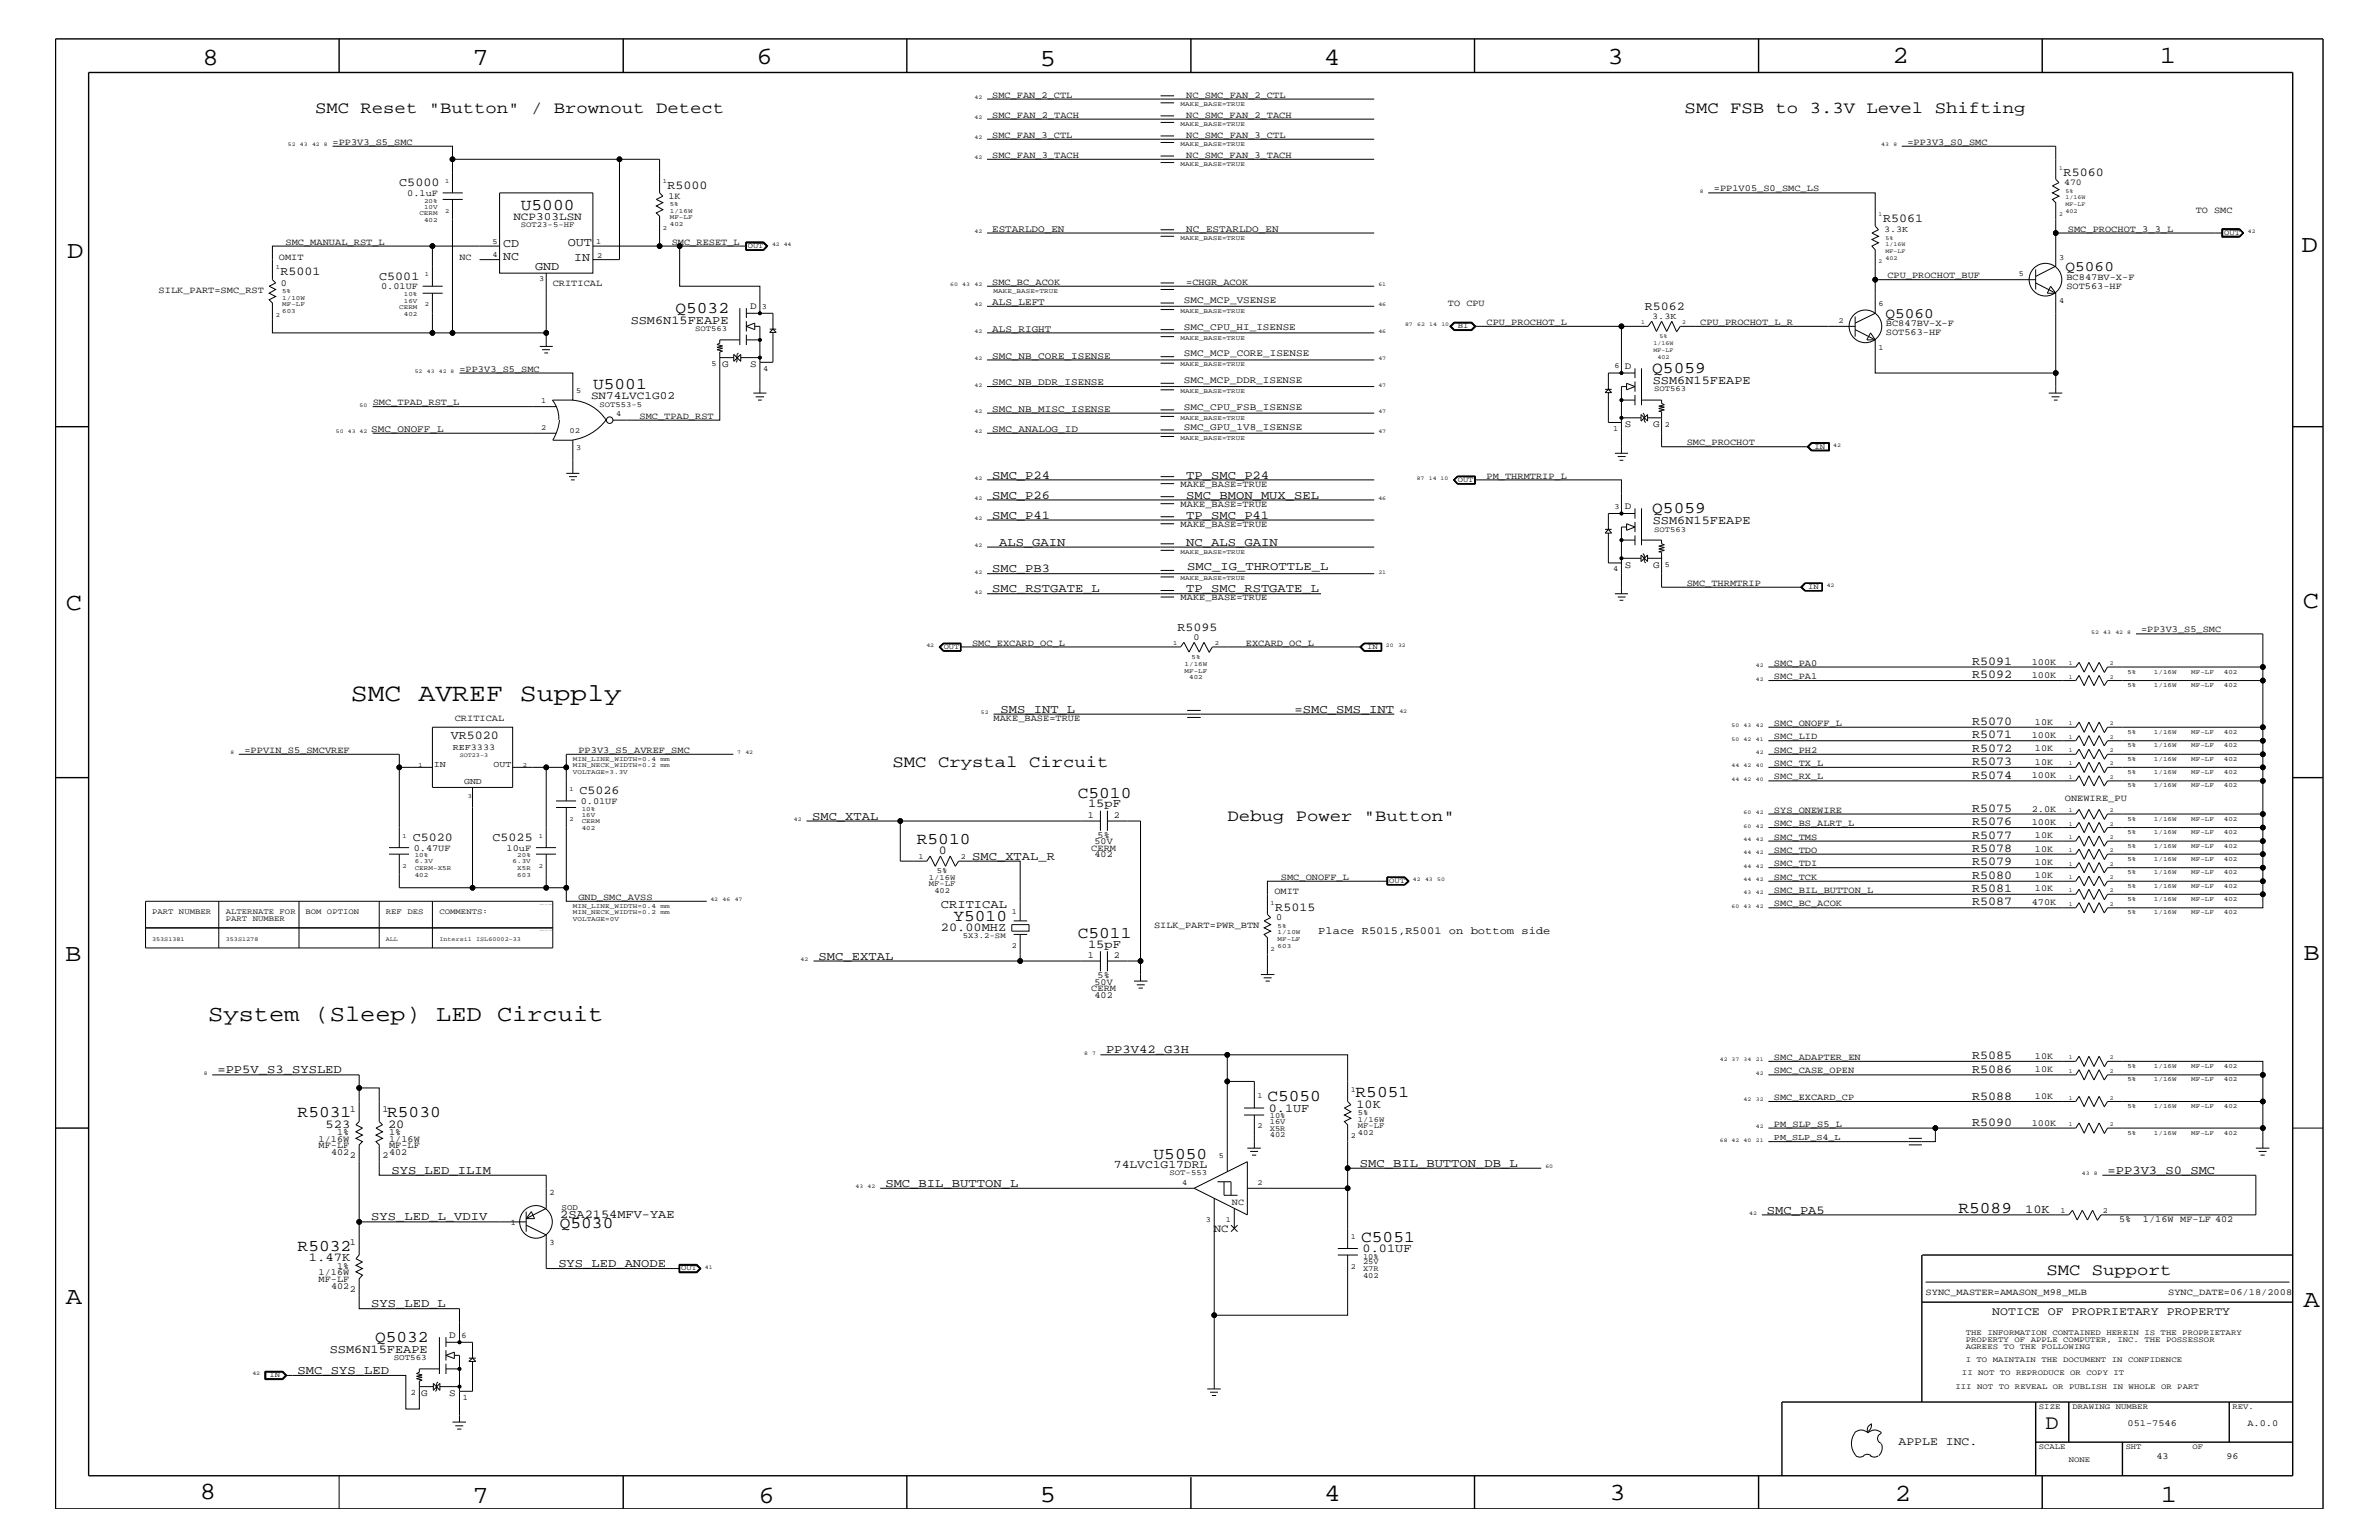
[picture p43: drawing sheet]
<svg xmlns="http://www.w3.org/2000/svg" width="432mm" height="279mm" viewBox="0 0 432 279" stroke-linecap="round" stroke-linejoin="round" font-family="sans-serif">
<defs><g id="words">
<text font-size="4.6" x="63.7" y="127.1">SMC AVREF Supply</text>
<g font-size="4.5">
<text x="36.7" y="11.7">8</text>
<text x="85.8" y="11.7">7</text>
<text x="137.3" y="11.5">6</text>
<text x="240.3" y="11.7">4</text>
<text x="291.8" y="11.5">3</text>
<text x="343.5" y="11.5">2</text>
<text x="392" y="11.5">1</text>
<text x="188.7" y="12.1">5</text>
<text x="12.2" y="46.8">D</text>
<text x="417.7" y="45.7">D</text>
<text x="11.9" y="110.6">C</text>
<text x="418" y="110.3">C</text>
<text x="11.9" y="174.3">B</text>
<text x="418.1" y="174.2">B</text>
<text x="11.9" y="236.7">A</text>
<text x="418.1" y="237.1">A</text>
<text x="36.2" y="271.9">8</text>
<text x="85.8" y="272.7">7</text>
<text x="137.7" y="272.7">6</text>
<text x="188.7" y="272.5">5</text>
<text x="240.4" y="272.3">4</text>
<text x="292.1" y="272.2">3</text>
<text x="343.9" y="272.3">2</text>
<text x="392.2" y="272.6">1</text>
</g>
<text font-size="4.1" x="37.8" y="185.3">System (Sleep) LED Circuit</text>
<text font-size="3.7" x="371.3" y="259.3">D</text>
<g font-size="3">
<text x="57.2" y="20.4">SMC Reset &quot;Button&quot; / Brownout Detect</text>
<text x="305.8" y="20.4">SMC FSB to 3.3V Level Shifting</text>
<text x="94.5" y="38.1">U5000</text>
<text x="122.6" y="56.8">Q5032</text>
<text x="107.7" y="70.6">U5001</text>
<text x="299.9" y="67.7">Q5059</text>
<text x="299.9" y="93.2">Q5059</text>
<text x="162" y="139.2">SMC Crystal Circuit</text>
<text x="195.6" y="144.7">C5010</text>
<text x="222.8" y="149">Debug Power &quot;Button&quot;</text>
<text x="166.4" y="153.2">R5010</text>
<text x="173.1" y="167.1">Y5010</text>
<text x="195.6" y="170.1">C5011</text>
<text x="54" y="202.7">R5031</text>
<text x="70.3" y="202.7">R5030</text>
<text x="230" y="199.8">C5050</text>
<text x="246" y="199.1">R5051</text>
<text x="209.4" y="210.3">U5050</text>
<text x="355.5" y="220.1">R5089</text>
<text x="54" y="227">R5032</text>
<text x="101.6" y="222.9">Q5030</text>
<text x="247.1" y="225.3">C5051</text>
<text x="371.4" y="231.3">SMC Support</text>
<text x="68.1" y="243.5">Q5032</text>
</g>
<g font-size="2.6">
<text x="374.9" y="49.1">Q5060</text>
<text x="342.2" y="57.7">Q5060</text>
</g>
<g font-size="2.2">
<text x="72.5" y="33.7">C5000</text>
<text x="121.2" y="34.2">R5000</text>
<text x="374.6" y="31.9">R5060</text>
<text x="341.8" y="40.3">R5061</text>
<text x="91.4" y="44.7">CD</text>
<text x="91.4" y="47.1">NC</text>
<text x="103" y="44.6">OUT</text>
<text x="104.2" y="47.4">IN</text>
<text x="50.9" y="50">R5001</text>
<text x="68.8" y="50.7">C5001</text>
<text x="97.1" y="49">GND</text>
<text x="114.5" y="58.7">SSM6N15FEAPE</text>
<text x="298.5" y="56.2">R5062</text>
<text x="300" y="69.6">SSM6N15FEAPE</text>
<text x="180.1" y="86.9">SMC_P24</text>
<text x="215.3" y="86.9">TP_SMC_P24</text>
<text x="180.1" y="90.5">SMC_P26</text>
<text x="180.1" y="94.2">SMC_P41</text>
<text x="215.3" y="90.5">SMC_BMON_MUX_SEL</text>
<text x="215.3" y="94.2">TP_SMC_P41</text>
<text x="300" y="95.1">SSM6N15FEAPE</text>
<text x="181.4" y="99">ALS_GAIN</text>
<text x="215.3" y="99">NC_ALS_GAIN</text>
<text x="180.1" y="103.8">SMC_PB3</text>
<text x="180.1" y="107.5">SMC_RSTGATE_L</text>
<text x="215.3" y="107.5">TP_SMC_RSTGATE_L</text>
<text x="215.5" y="103.4">SMC_IG_THROTTLE_L</text>
<text x="213.7" y="114.4">R5095</text>
<text x="358" y="120.7">R5091</text>
<text x="358" y="123">R5092</text>
<text x="181.6" y="129.3">SMS_INT_L</text>
<text x="234.9" y="129.3">=SMC_SMS_INT</text>
<text x="358" y="131.6">R5070</text>
<text x="81.8" y="134.1">VR5020</text>
<text x="358" y="134">R5071</text>
<text x="358" y="136.4">R5072</text>
<text x="358" y="138.9">R5073</text>
<text x="358" y="141.3">R5074</text>
<text x="105.2" y="144">C5026</text>
<text x="147.4" y="148.7">SMC_XTAL</text>
<text x="197.5" y="146.5">15pF</text>
<text x="358" y="147.3">R5075</text>
<text x="358" y="149.7">R5076</text>
<text x="74.9" y="152.6">C5020</text>
<text x="89.4" y="152.6">C5025</text>
<text x="170.4" y="154.9">0</text>
<text x="176.4" y="156">SMC_XTAL_R</text>
<text x="358" y="152.2">R5077</text>
<text x="358" y="154.6">R5078</text>
<text x="358" y="157">R5079</text>
<text x="358" y="159.5">R5080</text>
<text x="358" y="161.9">R5081</text>
<text x="170.8" y="164.7">CRITICAL</text>
<text x="231.5" y="165.2">R5015</text>
<text x="358" y="164.3">R5087</text>
<text x="170.8" y="168.9">20.00MHZ</text>
<text x="197.5" y="172">15pF</text>
<text x="148.6" y="174.2">SMC_EXTAL</text>
<text x="200.7" y="191.1">PP3V42_G3H</text>
<text x="39.5" y="194.8">=PP5V_S3_SYSLED</text>
<text x="358" y="192.2">R5085</text>
<text x="358" y="194.6">R5086</text>
<text x="230.3" y="201.7">0.1UF</text>
<text x="246.2" y="200.9">10K</text>
<text x="358" y="199.5">R5088</text>
<text x="59.1" y="204.6">523</text>
<text x="70.4" y="204.6">20</text>
<text x="358" y="204.3">R5090</text>
<text x="71" y="213">SYS_LED_ILIM</text>
<text x="160.7" y="215.3">SMC_BIL_BUTTON_L</text>
<text x="246.8" y="211.7">SMC_BIL_BUTTON_DB_L</text>
<text x="382.5" y="213">=PP3V3_S0_SMC</text>
<text x="67.4" y="221.4">SYS_LED_L_VDIV</text>
<text x="101.7" y="221">2SA2154MFV-YAE</text>
<text x="320.7" y="220.2">SMC_PA5</text>
<text x="367.6" y="220">10K</text>
<text x="247.3" y="227.1">0.01UF</text>
<text x="56" y="228.8">1.47K</text>
<text x="101.3" y="229.9">SYS_LED_ANODE</text>
<text x="67.4" y="237.2">SYS_LED_L</text>
<text x="59.9" y="245.4">SSM6N15FEAPE</text>
<text x="54" y="249.3">SMC_SYS_LED</text>
</g>
<g font-size="2.1">
<text x="202.2" y="211.9">74LVC1G17DRL</text>
<text x="361.6" y="238.6">NOTICE OF PROPRIETARY PROPERTY</text>
<text x="344.6" y="262.2">APPLE INC.</text>
</g>
<g font-size="2">
<text x="93.2" y="40">NCP303LSN</text>
<text x="107.3" y="72.4">SN74LVC1G02</text>
<text x="220.3" y="223.5">NC</text>
</g>
<text font-size="1.9" x="239.3" y="169.5">Place R5015,R5001 on bottom side</text>
<g font-size="1.8">
<text x="180.1" y="42">ESTARLDO_EN</text>
<text x="215.3" y="42">NC_ESTARLDO_EN</text>
<text x="136.1" y="56.1">D</text>
<text x="180.1" y="55.3">ALS_LEFT</text>
<text x="214.9" y="54.9">SMC_MCP_VSENSE</text>
<text x="214.9" y="59.8">SMC_CPU_HI_ISENSE</text>
<text x="180.1" y="60.2">ALS_RIGHT</text>
<text x="180.1" y="65.1">SMC_NB_CORE_ISENSE</text>
<text x="214.9" y="64.6">SMC_MCP_CORE_ISENSE</text>
<text x="131.1" y="66.7">G</text>
<text x="136.1" y="66.7">S</text>
<text x="180.1" y="69.9">SMC_NB_DDR_ISENSE</text>
<text x="214.9" y="69.5">SMC_MCP_DDR_ISENSE</text>
<text x="294.9" y="67">D</text>
<text x="180.1" y="74.7">SMC_NB_MISC_ISENSE</text>
<text x="214.9" y="74.4">SMC_CPU_FSB_ISENSE</text>
<text x="294.9" y="77.5">S</text>
<text x="300.1" y="77.5">G</text>
<text x="67.4" y="78.3">SMC_ONOFF_L</text>
<text x="180.1" y="78.3">SMC_ANALOG_ID</text>
<text x="214.9" y="78">SMC_GPU_1V8_ISENSE</text>
<text x="294.9" y="92.4">D</text>
<text x="294.9" y="103">S</text>
<text x="300.1" y="103">G</text>
<text x="81.5" y="242.8">D</text>
<text x="76.5" y="253.4">G</text>
<text x="81.5" y="253.4">S</text>
</g>
<g font-size="1.7">
<text x="180.1" y="17.7">SMC_FAN_2_CTL</text>
<text x="215.3" y="17.7">NC_SMC_FAN_2_CTL</text>
<text x="180.1" y="21.4">SMC_FAN_2_TACH</text>
<text x="215.3" y="21.4">NC_SMC_FAN_2_TACH</text>
<text x="60.4" y="26.3">=PP3V3_S5_SMC</text>
<text x="180.1" y="28.6">SMC_FAN_3_TACH</text>
<text x="180.1" y="25">SMC_FAN_3_CTL</text>
<text x="215.3" y="28.6">NC_SMC_FAN_3_TACH</text>
<text x="215.3" y="25">NC_SMC_FAN_3_CTL</text>
<text x="346.2" y="26.3">=PP3V3_S0_SMC</text>
<text x="73.9" y="35.6">0.1uF</text>
<text x="311.1" y="34.7">=PP1V05_S0_SMC_LS</text>
<text x="121.3" y="36.1">1K</text>
<text x="398.5" y="38.6">TO SMC</text>
<text x="50.6" y="47.1">OMIT</text>
<text x="51.8" y="44.4">SMC_MANUAL_RST_L</text>
<text x="83.4" y="47.1">NC</text>
<text x="121.9" y="44.4">SMC_RESET_L</text>
<text x="375.3" y="42">SMC_PROCHOT_3_3_L</text>
<text x="28.8" y="53.2">SILK_PART=SMC_RST</text>
<text x="51" y="51.8">0</text>
<text x="69.2" y="52.5">0.01UF</text>
<text x="100.3" y="51.9">CRITICAL</text>
<text x="180.1" y="51.7">SMC_BC_ACOK</text>
<text x="215.3" y="51.7">=CHGR_ACOK</text>
<text x="342.6" y="50.5">CPU_PROCHOT_BUF</text>
<text x="375.1" y="52.4">SOT563-HF</text>
<text x="375.1" y="50.7">BC847BV-X-F</text>
<text x="262.8" y="55.6">TO CPU</text>
<text x="269.8" y="59">CPU_PROCHOT_L</text>
<text x="308.6" y="59">CPU_PROCHOT_L_R</text>
<text x="342.3" y="59.2">BC847BV-X-F</text>
<text x="342.3" y="60.8">SOT563-HF</text>
<text x="83.4" y="67.5">=PP3V3_S5_SMC</text>
<text x="67.6" y="73.5">SMC_TPAD_RST_L</text>
<text x="116.1" y="76">SMC_TPAD_RST</text>
<text x="306.2" y="80.8">SMC_PROCHOT</text>
<text x="214.3" y="88.3">MAKE_BASE=TRUE</text>
<text x="269.8" y="86.9">PM_THRMTRIP_L</text>
<text x="214.3" y="92">MAKE_BASE=TRUE</text>
<text x="214.3" y="95.6">MAKE_BASE=TRUE</text>
<text x="306.2" y="106.3">SMC_THRMTRIP</text>
<text x="214.3" y="108.9">MAKE_BASE=TRUE</text>
<text x="176.4" y="117.2">SMC_EXCARD_OC_L</text>
<text x="216.6" y="116.1">0</text>
<text x="226.1" y="117.2">EXCARD_OC_L</text>
<text x="388.6" y="114.8">=PP3V3_S5_SMC</text>
<text x="322" y="123.2">SMC_PA1</text>
<text x="322" y="120.8">SMC_PA0</text>
<text x="368.8" y="120.6">100K</text>
<text x="368.8" y="123">100K</text>
<text x="82.5" y="130.8">CRITICAL</text>
<text x="180.3" y="130.8">MAKE_BASE=TRUE</text>
<text x="322" y="131.7">SMC_ONOFF_L</text>
<text x="369.4" y="131.5">10K</text>
<text x="44.4" y="136.6">=PPVIN_S5_SMCVREF</text>
<text x="105" y="136.6">PP3V3_S5_AVREF_SMC</text>
<text x="322" y="134.1">SMC_LID</text>
<text x="322" y="136.6">SMC_PH2</text>
<text x="368.8" y="133.9">100K</text>
<text x="369.4" y="136.3">10K</text>
<text x="322" y="141.4">SMC_RX_L</text>
<text x="322" y="139">SMC_TX_L</text>
<text x="368.8" y="141.2">100K</text>
<text x="369.4" y="138.7">10K</text>
<text x="105.4" y="145.9">0.01UF</text>
<text x="197.4" y="148.4">1</text>
<text x="202.2" y="148.4">2</text>
<text x="322" y="147.5">SYS_ONEWIRE</text>
<text x="322" y="149.9">SMC_BS_ALRT_L</text>
<text x="368.8" y="147.3">2.0K</text>
<text x="368.8" y="149.6">100K</text>
<text x="374.8" y="145.3">ONEWIRE_PU</text>
<text x="75.1" y="154.4">0.47UF</text>
<text x="91.9" y="154.4">10uF</text>
<text x="198.1" y="154.4">CERM</text>
<text x="198.7" y="155.6">402</text>
<text x="198.7" y="153.2">50V</text>
<text x="199.2" y="152">5%</text>
<text x="322" y="152.3">SMC_TMS</text>
<text x="322" y="154.7">SMC_TDO</text>
<text x="369.4" y="152.1">10K</text>
<text x="369.4" y="154.5">10K</text>
<text x="232.5" y="159.6">SMC_ONOFF_L</text>
<text x="322" y="157.2">SMC_TDI</text>
<text x="322" y="159.6">SMC_TCK</text>
<text x="322" y="162">SMC_BIL_BUTTON_L</text>
<text x="369.4" y="156.9">10K</text>
<text x="369.4" y="159.4">10K</text>
<text x="369.4" y="161.7">10K</text>
<text x="105" y="163.3">GND_SMC_AVSS</text>
<text x="231.3" y="162.2">OMIT</text>
<text x="231.6" y="167">0</text>
<text x="322" y="164.5">SMC_BC_ACOK</text>
<text x="368.8" y="164.2">470K</text>
<text x="197.4" y="173.8">1</text>
<text x="202.2" y="173.8">2</text>
<text x="209.5" y="168.3">SILK_PART=PWR_BTN</text>
<text x="198.1" y="179.9">CERM</text>
<text x="198.7" y="178.7">50V</text>
<text x="199.2" y="177.4">5%</text>
<text x="198.7" y="181">402</text>
<text x="322" y="192.3">SMC_ADAPTER_EN</text>
<text x="322" y="194.8">SMC_CASE_OPEN</text>
<text x="369.4" y="192.1">10K</text>
<text x="369.4" y="194.5">10K</text>
<text x="63.5" y="201.7">1</text>
<text x="69.4" y="201.7">1</text>
<text x="322" y="199.6">SMC_EXCARD_CP</text>
<text x="369.4" y="199.3">10K</text>
<text x="57.8" y="208.3">MF-LF</text>
<text x="57.8" y="207.1">1/16W</text>
<text x="60.1" y="209.6">402</text>
<text x="61.2" y="205.9">1%</text>
<text x="70.6" y="209.6">402</text>
<text x="70.6" y="205.9">1%</text>
<text x="70.6" y="207.1">1/16W</text>
<text x="70.6" y="208.3">MF-LF</text>
<text x="322" y="204.4">PM_SLP_S5_L</text>
<text x="368.8" y="204.2">100K</text>
<text x="63.5" y="210.2">2</text>
<text x="69.4" y="210.2">2</text>
<text x="223.6" y="218.6">NC</text>
<text x="384.6" y="221.7">5%</text>
<text x="389" y="221.7">1/16W MF-LF 402</text>
<text x="63.5" y="225.9">1</text>
<text x="57.8" y="231.3">1/16W</text>
<text x="57.8" y="232.6">MF-LF</text>
<text x="60.1" y="233.8">402</text>
<text x="61.2" y="230.2">1%</text>
<text x="63.5" y="234.4">2</text>
<text x="349.5" y="235">SYNC_MASTER=AMASON_M98_MLB</text>
<text x="393.5" y="235">SYNC_DATE=06/18/2008</text>
<text x="386.2" y="258.7">051-7546</text>
<text x="407.9" y="258.7">A.0.0</text>
<text x="391.4" y="264.7">43</text>
<text x="404.1" y="264.7">96</text>
</g>
<g font-size="1.6">
<text x="374.6" y="33.6">470</text>
<text x="342" y="42.1">3.3K</text>
<text x="299.9" y="57.9">3.3K</text>
<text x="82.2" y="136">REF3333</text>
<text x="78.7" y="139.2">IN</text>
<text x="84.2" y="142.3">GND</text>
<text x="89.6" y="139.2">OUT</text>
<text x="322" y="206.9">PM_SLP_S4_L</text>
</g>
<g font-size="1.5">
<text x="99.7" y="216.9">2</text>
<text x="101.9" y="219.6">SOD</text>
<text x="92.7" y="222.3">1</text>
<text x="99.7" y="225.9">3</text>
<text x="83.7" y="242.7">6</text>
<text x="71.5" y="246.7">SOT563</text>
<text x="74.6" y="253.2">2</text>
<text x="84" y="253.9">1</text>
</g>
<g font-size="1.4">
<text x="94.5" y="41.3">SOT23-5-HF</text>
<text x="89.4" y="44.2">5</text>
<text x="89.4" y="46.7">4</text>
<text x="108.2" y="44.2">1</text>
<text x="108.4" y="46.8">2</text>
<text x="135.7" y="45.1">OUT</text>
<text x="373.7" y="47.1">3</text>
<text x="403.7" y="42.6">OUT</text>
<text x="97.9" y="50.9">3</text>
<text x="366.4" y="50.2">5</text>
<text x="138.3" y="56">3</text>
<text x="264.6" y="59.5">BI</text>
<text x="333.7" y="58.6">2</text>
<text x="341" y="55.6">6</text>
<text x="373.7" y="55">4</text>
<text x="126.2" y="60.1">SOT563</text>
<text x="341" y="63.4">1</text>
<text x="104.6" y="71.3">5</text>
<text x="129.1" y="66.5">5</text>
<text x="138.5" y="67.3">4</text>
<text x="293" y="66.8">6</text>
<text x="300.2" y="71">SOT563</text>
<text x="98.2" y="73.2">1</text>
<text x="108.8" y="73.9">SOT553-5</text>
<text x="111.8" y="75.6">4</text>
<text x="302.2" y="77.4">2</text>
<text x="98.2" y="78">2</text>
<text x="103.4" y="78.6">02</text>
<text x="104.6" y="81.6">3</text>
<text x="292.8" y="78.2">1</text>
<text x="329.4" y="81.4">IN</text>
<text x="264.6" y="87.5">OUT</text>
<text x="293" y="92.3">3</text>
<text x="300.2" y="96.5">SOT563</text>
<text x="292.8" y="103.6">4</text>
<text x="302.2" y="102.9">5</text>
<text x="328.2" y="106.9">IN</text>
<text x="171.3" y="117.8">OUT</text>
<text x="248.2" y="117.8">IN</text>
<text x="166.7" y="155.8">1</text>
<text x="174.4" y="155.8">2</text>
<text x="168.6" y="160.8">MF-LF</text>
<text x="168.6" y="159.6">1/16W</text>
<text x="169.6" y="162">402</text>
<text x="170.1" y="158.4">5%</text>
<text x="252.1" y="160.2">OUT</text>
<text x="27.6" y="165.9">PART NUMBER</text>
<text x="41" y="167.1">PART NUMBER</text>
<text x="41" y="165.9">ALTERNATE FOR</text>
<text x="55.5" y="165.9">BOM OPTION</text>
<text x="70" y="165.9">REF DES</text>
<text x="79.8" y="165.9">COMMENTS:</text>
<text x="183.6" y="165.9">1</text>
<text x="174.8" y="170.1">5X3.2-SM</text>
<text x="183.6" y="172">2</text>
<text x="228.3" y="199.2">1</text>
<text x="230.5" y="204">16V</text>
<text x="230.5" y="202.9">10%</text>
<text x="245.2" y="198.1">1</text>
<text x="246.5" y="202.3">5%</text>
<text x="246.5" y="203.5">1/16W</text>
<text x="228.3" y="204.7">2</text>
<text x="230.5" y="206.4">402</text>
<text x="230.5" y="205.2">X5R</text>
<text x="245.2" y="206.5">2</text>
<text x="246.5" y="204.7">MF-LF</text>
<text x="246.5" y="205.9">402</text>
<text x="212.3" y="213.2">SOT-553</text>
<text x="214.5" y="215">4</text>
<text x="221.2" y="210.2">5</text>
<text x="228.3" y="215">2</text>
<text x="218.9" y="221.7">3</text>
<text x="222.5" y="221.7">1</text>
<text x="374" y="220.1">1</text>
<text x="381.7" y="220.1">2</text>
<text x="245.2" y="224.7">1</text>
<text x="123.6" y="230.5">OUT</text>
<text x="245.2" y="230.2">2</text>
<text x="247.4" y="231.8">402</text>
<text x="247.4" y="230.7">X7R</text>
<text x="247.4" y="228.4">10%</text>
<text x="247.4" y="229.4">25V</text>
<text x="356.8" y="242.3">THE INFORMATION CONTAINED HEREIN IS THE PROPRIETARY</text>
<text x="356.8" y="243.5">PROPERTY OF APPLE COMPUTER, INC. THE POSSESSOR</text>
<text x="356.8" y="244.7">AGREES TO THE FOLLOWING</text>
<text x="48.9" y="249.9">IN</text>
<text x="354.9" y="252">III NOT TO REVEAL OR PUBLISH IN WHOLE OR PART</text>
<text x="356.1" y="249.5">II NOT TO REPRODUCE OR COPY IT</text>
<text x="356.8" y="247.1">I TO MAINTAIN THE DOCUMENT IN CONFIDENCE</text>
<text x="370.1" y="255.6">SIZE</text>
<text x="376.2" y="255.6">DRAWING NUMBER</text>
<text x="405.2" y="255.6">REV.</text>
<text x="370.1" y="262.9">SCALE</text>
<text x="385.8" y="262.9">SHT</text>
<text x="397.9" y="262.9">OF</text>
<text x="375.5" y="265.3">NONE</text>
</g>
<g font-size="1.2">
<text x="214.3" y="22.9">MAKE_BASE=TRUE</text>
<text x="214.3" y="19.2">MAKE_BASE=TRUE</text>
<text x="214.3" y="26.5">MAKE_BASE=TRUE</text>
<text x="80.8" y="33.1">1</text>
<text x="120.3" y="33.1">1</text>
<text x="214.3" y="30.2">MAKE_BASE=TRUE</text>
<text x="76.1" y="39.1">CERM</text>
<text x="77" y="40.3">402</text>
<text x="77" y="36.8">20%</text>
<text x="77" y="37.9">10V</text>
<text x="80.8" y="38.6">2</text>
<text x="120.3" y="41.7">2</text>
<text x="121.6" y="39.8">MF-LF</text>
<text x="121.6" y="41">402</text>
<text x="121.6" y="37.4">5%</text>
<text x="121.6" y="38.6">1/16W</text>
<text x="214.3" y="43.5">MAKE_BASE=TRUE</text>
<text x="50" y="48.9">1</text>
<text x="51.2" y="53.2">5%</text>
<text x="73.3" y="53.8">10%</text>
<text x="77.1" y="50.2">1</text>
<text x="180.3" y="53.2">MAKE_BASE=TRUE</text>
<text x="50" y="57.4">2</text>
<text x="51.2" y="56.8">603</text>
<text x="51.2" y="55.6">MF-LF</text>
<text x="51.2" y="54.4">1/10W</text>
<text x="72.5" y="56.1">CERM</text>
<text x="73.3" y="54.9">16V</text>
<text x="73.3" y="57.3">402</text>
<text x="77.1" y="55.6">2</text>
<text x="214.3" y="56.8">MAKE_BASE=TRUE</text>
<text x="214.3" y="61.7">MAKE_BASE=TRUE</text>
<text x="214.3" y="66.5">MAKE_BASE=TRUE</text>
<text x="214.3" y="71.3">MAKE_BASE=TRUE</text>
<text x="214.3" y="76.2">MAKE_BASE=TRUE</text>
<text x="214.3" y="79.9">MAKE_BASE=TRUE</text>
<text x="214.3" y="100.4">MAKE_BASE=TRUE</text>
<text x="214.3" y="105.3">MAKE_BASE=TRUE</text>
<text x="212.9" y="117">1</text>
<text x="216.3" y="119.6">5%</text>
<text x="220.5" y="117">2</text>
<text x="215" y="122">MF-LF</text>
<text x="215" y="120.8">1/16W</text>
<text x="215.9" y="123.2">402</text>
<text x="386.1" y="122.3">5%</text>
<text x="386.1" y="124.7">5%</text>
<text x="390.9" y="122.3">1/16W</text>
<text x="390.9" y="124.7">1/16W</text>
<text x="397.7" y="122.3">MF-LF</text>
<text x="397.7" y="124.7">MF-LF</text>
<text x="403.6" y="122.3">402</text>
<text x="403.6" y="124.7">402</text>
<text x="386.1" y="133.2">5%</text>
<text x="386.1" y="135.6">5%</text>
<text x="390.9" y="133.2">1/16W</text>
<text x="390.9" y="135.6">1/16W</text>
<text x="397.7" y="133.2">MF-LF</text>
<text x="397.7" y="135.6">MF-LF</text>
<text x="403.6" y="133.2">402</text>
<text x="403.6" y="135.6">402</text>
<text x="75.9" y="139.1">1</text>
<text x="94.9" y="139.1">2</text>
<text x="103.4" y="143.5">1</text>
<text x="104" y="140.4">VOLTAGE=3.3V</text>
<text x="104" y="138">MIN_LINE_WIDTH=0.4</text>
<text x="104" y="139.2">MIN_NECK_WIDTH=0.2</text>
<text x="119.9" y="138">mm</text>
<text x="119.9" y="139.2">mm</text>
<text x="386.1" y="138">5%</text>
<text x="386.1" y="140.4">5%</text>
<text x="386.1" y="142.9">5%</text>
<text x="390.9" y="138">1/16W</text>
<text x="390.9" y="140.4">1/16W</text>
<text x="390.9" y="142.9">1/16W</text>
<text x="397.7" y="138">MF-LF</text>
<text x="397.7" y="140.4">MF-LF</text>
<text x="397.7" y="142.9">MF-LF</text>
<text x="403.6" y="138">402</text>
<text x="403.6" y="140.4">402</text>
<text x="403.6" y="142.9">402</text>
<text x="84.9" y="144.7">3</text>
<text x="103.4" y="149">2</text>
<text x="105.6" y="148.2">16V</text>
<text x="105.6" y="147.1">10%</text>
<text x="105.6" y="149.4">CERM</text>
<text x="386.1" y="149">5%</text>
<text x="390.9" y="149">1/16W</text>
<text x="397.7" y="149">MF-LF</text>
<text x="403.6" y="149">402</text>
<text x="73.1" y="152">1</text>
<text x="75.3" y="155.6">10%</text>
<text x="93.9" y="155.6">20%</text>
<text x="97.8" y="152">1</text>
<text x="105.6" y="150.7">402</text>
<text x="386.1" y="151.3">5%</text>
<text x="386.1" y="153.8">5%</text>
<text x="390.9" y="151.3">1/16W</text>
<text x="390.9" y="153.8">1/16W</text>
<text x="397.7" y="151.3">MF-LF</text>
<text x="397.7" y="153.8">MF-LF</text>
<text x="403.6" y="151.3">402</text>
<text x="403.6" y="153.8">402</text>
<text x="73.1" y="157.4">2</text>
<text x="75.3" y="156.7">6.3V</text>
<text x="75.3" y="159.1">402</text>
<text x="75.3" y="157.9">CERM-X5R</text>
<text x="93" y="156.7">6.3V</text>
<text x="93.9" y="159.1">603</text>
<text x="93.9" y="157.9">X5R</text>
<text x="97.8" y="157.4">2</text>
<text x="386.1" y="156.2">5%</text>
<text x="386.1" y="158.6">5%</text>
<text x="386.1" y="161.1">5%</text>
<text x="390.9" y="156.2">1/16W</text>
<text x="390.9" y="158.6">1/16W</text>
<text x="390.9" y="161.1">1/16W</text>
<text x="397.7" y="158.6">MF-LF</text>
<text x="397.7" y="156.2">MF-LF</text>
<text x="397.7" y="161.1">MF-LF</text>
<text x="403.6" y="156.2">402</text>
<text x="403.6" y="158.6">402</text>
<text x="403.6" y="161.1">402</text>
<text x="104" y="165.9">MIN_NECK_WIDTH=0.2</text>
<text x="104" y="167.1">VOLTAGE=0V</text>
<text x="104" y="164.7">MIN_LINE_WIDTH=0.4</text>
<text x="119.9" y="165.9">mm</text>
<text x="119.9" y="164.7">mm</text>
<text x="230.6" y="164.1">1</text>
<text x="386.1" y="163.5">5%</text>
<text x="386.1" y="165.9">5%</text>
<text x="390.9" y="163.5">1/16W</text>
<text x="390.9" y="165.9">1/16W</text>
<text x="397.7" y="163.5">MF-LF</text>
<text x="397.7" y="165.9">MF-LF</text>
<text x="403.6" y="163.5">402</text>
<text x="403.6" y="165.9">402</text>
<text x="230.6" y="172.6">2</text>
<text x="231.9" y="169.5">1/10W</text>
<text x="231.9" y="168.3">5%</text>
<text x="231.9" y="172">603</text>
<text x="231.9" y="170.7">MF-LF</text>
<text x="386.1" y="193.7">5%</text>
<text x="386.1" y="196.2">5%</text>
<text x="390.9" y="193.7">1/16W</text>
<text x="390.9" y="196.2">1/16W</text>
<text x="397.7" y="193.7">MF-LF</text>
<text x="397.7" y="196.2">MF-LF</text>
<text x="403.6" y="193.7">402</text>
<text x="403.6" y="196.2">402</text>
<text x="386.1" y="201">5%</text>
<text x="390.9" y="201">1/16W</text>
<text x="397.7" y="201">MF-LF</text>
<text x="403.6" y="201">402</text>
<text x="386.1" y="205.9">5%</text>
<text x="390.9" y="205.9">1/16W</text>
<text x="397.7" y="205.9">MF-LF</text>
<text x="403.6" y="205.9">402</text>
</g>
<g font-size="1.1">
<text x="373.7" y="30.8">1</text>
<text x="374.9" y="35">5%</text>
<text x="341" y="39.2">1</text>
<text x="373.7" y="39.2">2</text>
<text x="374.9" y="38.6">402</text>
<text x="374.9" y="37.4">MF-LF</text>
<text x="374.9" y="36.2">1/16W</text>
<text x="341" y="47.7">2</text>
<text x="342.2" y="45.9">MF-LF</text>
<text x="342.2" y="44.6">1/16W</text>
<text x="342.2" y="43.5">5%</text>
<text x="342.2" y="47.1">402</text>
<text x="297.9" y="58.9">1</text>
<text x="305.3" y="58.9">2</text>
<text x="300.1" y="62.6">1/16W</text>
<text x="300.1" y="63.9">MF-LF</text>
<text x="300.8" y="65.1">402</text>
<text x="301.2" y="61.4">5%</text>
<text x="375.5" y="120.7">1</text>
<text x="375.5" y="123.1">1</text>
<text x="382.9" y="120.7">2</text>
<text x="382.9" y="123.1">2</text>
<text x="375.5" y="131.6">1</text>
<text x="382.9" y="131.6">2</text>
<text x="83.4" y="137.3">SOT23-3</text>
<text x="375.5" y="134.1">1</text>
<text x="375.5" y="136.4">1</text>
<text x="382.9" y="134.1">2</text>
<text x="382.9" y="136.4">2</text>
<text x="375.5" y="138.9">1</text>
<text x="375.5" y="141.3">1</text>
<text x="382.9" y="138.9">2</text>
<text x="382.9" y="141.3">2</text>
<text x="375.5" y="147.3">1</text>
<text x="375.5" y="149.8">1</text>
<text x="382.9" y="147.3">2</text>
<text x="382.9" y="149.8">2</text>
<text x="375.5" y="152.2">1</text>
<text x="375.5" y="154.6">1</text>
<text x="382.9" y="152.2">2</text>
<text x="382.9" y="154.6">2</text>
<text x="375.5" y="157.1">1</text>
<text x="375.5" y="159.5">1</text>
<text x="375.5" y="161.9">1</text>
<text x="382.9" y="157.1">2</text>
<text x="382.9" y="159.5">2</text>
<text x="382.9" y="161.9">2</text>
<text x="375.5" y="164.4">1</text>
<text x="382.9" y="164.4">2</text>
<text x="27.6" y="170.7">353S1381</text>
<text x="41" y="170.7">353S1278</text>
<text x="70" y="170.7">ALL</text>
<text x="79.8" y="170.7">Intersil ISL60002-33</text>
<text x="375.5" y="192.2">1</text>
<text x="375.5" y="194.7">1</text>
<text x="382.9" y="192.2">2</text>
<text x="382.9" y="194.7">2</text>
<text x="375.5" y="199.5">1</text>
<text x="382.9" y="199.5">2</text>
<text x="375.5" y="204.3">1</text>
<text x="382.9" y="204.3">2</text>
</g>
<g font-size="1">
<text x="176.9" y="18">42</text>
<text x="176.9" y="21.6">42</text>
<text x="52.2" y="26.5">52</text>
<text x="54.4" y="26.5">43</text>
<text x="56.6" y="26.5">42 8</text>
<text x="176.9" y="28.9">42</text>
<text x="176.9" y="25.3">42</text>
<text x="341.5" y="26.5">43</text>
<text x="343.7" y="26.5">8</text>
<text x="308.5" y="35">8</text>
<text x="140.1" y="44.6">42 44</text>
<text x="176.9" y="42.3">42</text>
<text x="408" y="42.3">42</text>
<text x="172.5" y="51.9">60</text>
<text x="174.7" y="51.9">43</text>
<text x="176.9" y="51.9">42</text>
<text x="250.2" y="51.9">61</text>
<text x="176.9" y="55.6">42</text>
<text x="250.2" y="55.6">46</text>
<text x="255" y="59.2">87</text>
<text x="257.2" y="59.2">62</text>
<text x="259.4" y="59.2">14</text>
<text x="261.6" y="59.2">10</text>
<text x="176.9" y="65.3">42</text>
<text x="176.9" y="60.4">42</text>
<text x="250.2" y="65.3">47</text>
<text x="250.2" y="60.4">46</text>
<text x="75.3" y="67.7">52</text>
<text x="77.5" y="67.7">43</text>
<text x="79.7" y="67.7">42 8</text>
<text x="176.9" y="70.1">42</text>
<text x="250.2" y="70.1">47</text>
<text x="65.3" y="73.8">50</text>
<text x="176.9" y="75">42</text>
<text x="250.2" y="75">47</text>
<text x="61" y="78.6">50</text>
<text x="63.2" y="78.6">43 42</text>
<text x="176.9" y="78.6">42</text>
<text x="250.2" y="78.6">47</text>
<text x="332.7" y="81.1">42</text>
<text x="176.9" y="87.1">42</text>
<text x="257.1" y="87.1">87</text>
<text x="259.3" y="87.1">14 10</text>
<text x="176.9" y="90.7">42</text>
<text x="176.9" y="94.3">42</text>
<text x="250.2" y="90.7">46</text>
<text x="176.9" y="99.3">42</text>
<text x="176.9" y="104.1">42</text>
<text x="176.9" y="107.7">42</text>
<text x="250.2" y="104.1">21</text>
<text x="331.6" y="106.5">42</text>
<text x="168.1" y="117.4">42</text>
<text x="251.5" y="117.4">20</text>
<text x="253.7" y="117.4">32</text>
<text x="379.6" y="115">52</text>
<text x="381.8" y="115">43</text>
<text x="384" y="115">42 8</text>
<text x="318.7" y="123.5">42</text>
<text x="318.7" y="121">42</text>
<text x="178.1" y="129.6">52</text>
<text x="254" y="129.3">42</text>
<text x="314.3" y="131.9">50</text>
<text x="316.5" y="131.9">43</text>
<text x="318.7" y="131.9">42</text>
<text x="41.8" y="136.8">8</text>
<text x="133.8" y="136.8">7</text>
<text x="135.3" y="136.8">42</text>
<text x="314.3" y="134.4">50</text>
<text x="316.5" y="134.4">42</text>
<text x="318.7" y="136.8">42</text>
<text x="318.7" y="134.4">41</text>
<text x="314.3" y="141.7">44</text>
<text x="314.3" y="139.2">44</text>
<text x="316.5" y="141.7">42</text>
<text x="316.5" y="139.2">42</text>
<text x="318.7" y="141.7">40</text>
<text x="318.7" y="139.2">40</text>
<text x="144.1" y="149">42</text>
<text x="316.5" y="147.7">60</text>
<text x="318.7" y="147.7">42</text>
<text x="316.5" y="150.1">60</text>
<text x="316.5" y="152.6">44</text>
<text x="316.5" y="155">44</text>
<text x="318.7" y="150.1">42</text>
<text x="318.7" y="152.6">42</text>
<text x="318.7" y="155">42</text>
<text x="256.5" y="159.9">42</text>
<text x="258.7" y="159.9">43</text>
<text x="260.9" y="159.9">50</text>
<text x="316.5" y="157.4">44</text>
<text x="316.5" y="159.9">44</text>
<text x="318.7" y="157.4">42</text>
<text x="318.7" y="159.9">42</text>
<text x="128.9" y="163.5">42</text>
<text x="131.1" y="163.5">46</text>
<text x="133.3" y="163.5">47</text>
<text x="314.3" y="164.7">60</text>
<text x="316.5" y="162.2">43</text>
<text x="316.5" y="164.7">43</text>
<text x="318.7" y="162.2">42</text>
<text x="318.7" y="164.7">42</text>
<text x="145.3" y="174.4">42</text>
<text x="196.8" y="191.4">8</text>
<text x="198.2" y="191.4">7</text>
<text x="37" y="195">8</text>
<text x="312.2" y="192.6">42 37</text>
<text x="316.5" y="192.6">34</text>
<text x="318.7" y="195">42</text>
<text x="318.7" y="192.6">21</text>
<text x="316.5" y="199.8">42</text>
<text x="318.7" y="199.8">32</text>
<text x="312.2" y="207.1">68 42</text>
<text x="316.5" y="207.1">40</text>
<text x="318.7" y="207.1">21</text>
<text x="318.7" y="204.7">42</text>
<text x="155.3" y="215.6">43</text>
<text x="157.5" y="215.6">42</text>
<text x="280.5" y="211.9">60</text>
<text x="377.9" y="213.2">43</text>
<text x="380.1" y="213.2">8</text>
<text x="317.5" y="220.4">42</text>
<text x="127.9" y="230.2">41</text>
<text x="45.8" y="249.5">42</text>
</g>
</g></defs>
<g fill="none" stroke="#000" stroke-width=".18">
<path d="M179.2 18h70.2M210.7 18.7h2.4M210.7 17.4h2.4M60.4 26.5h21.7v2.4h30.3M80.3 36.2h3.7M80.3 35h3.7M82.1 36.2v24.2h17v-10.8M82.1 28.9v6.1M90.7 35h16.9v14.6h-16.9zM112.4 28.9h7.3v6.1l.6 .6-1.2 .6 1.2 .6-1.2 .6 1.2 .6-1.2 .6 .6 .6v5.4h3.7M112.4 28.9v18.2h-4.8M179.2 28.9h70.2"/>
<path d="M179.2 25.3h70.2M179.2 21.6h70.2M210.7 29.5h2.4M210.7 28.3h2.4M210.7 25.9h2.4M210.7 24.7h2.4M210.7 22.2h2.4M210.7 21h2.4M310 35h30.4v6l.6 .7-1.2 .6 1.2 .6-1.2 .6 1.2 .6-1.2 .5 .6 .7v5.4h29.1M345.2 26.5h27.9v6l.6 .6-1.2 .6 1.2 .7-1.2 .6 1.2 .6-1.2 .6 .6 .6v5.5h30.3M76.7 51.9h3.6M76.7 53.2h3.6"/>
<path d="M78.5 44.6h-29.1v6.1l.6 .6-1.1 .6 1.1 .6-1.1 .7 1.1 .6-1.1 .6 .5 .6v5.4h29.1v-7.2M87 47.1h3.7M90.7 44.6h-12.2v7.3M107.6 44.6h12.1M134.3 55.9v6.7M135.4 43.9h3.2l.8 .7-.8 .8h-3.2zM135.4 44h3.2l.7 .6-.7 .8M135.5 44.6h-12.1v7.3h14.5v4.9M135.5 44.1h3.1l.6 .5-.6 .7h-3.1zM135.5 55.9v1.8M135.5 58.3v1.8M135.5 56.8h4.8v2.9"/>
<path d="M135.5 59.2l1.5-.6v1.2zM137 59.2h.9v12.1M138.5 44.1l.6 .5-.6 .7M139.7 59.7h1.2M140.3 59.7l.6 .6h-1.2zM179.2 42.3h70.2M179.2 51.9h70.2M179.2 55.6h70.2M210.7 42.9h2.4M210.7 41.7h2.4M210.7 52.5h2.4M210.7 51.3h2.4"/>
<path d="M210.7 56.2h2.4M210.7 55h2.4M210.7 59.8h2.4M263.9 58.4h3.2l.8 .8-.8 .8h-3.2l-.8-.8zM264 58.5h3l.7 .7-.7 .7h-3M264 58.5h3.1l.7 .7-.7 .7h-3.1M264 58.5l-.8 .7 .8 .7M264 58.5l-.7 .7 .7 .7M267.6 59.2l-.6 .6h-3l-.6-.6 .6-.6h3l.6 .6h26.7M336.7 57.4v3.7M336.7 59.2h-31.7l-.7 1M340.4 50.7v6.1l-3.7 1.8"/>
<path d="M369.5 51.3l3.6 1.9v14.5h-32.7v-6l-3.7-1.9M369.5 48.9v3.6M372.2 51.9l.9 1.3h-1.5zM373.1 42.3v6l-3.6 1.9M403.3 41.5h3.2l.7 .8-.7 .7h-3.2zM403.4 42.9h3.1M403.4 41.5v1.5h3.1l.7-.7M403.4 41.6h3.1l.7 .7M403.4 42.9v-1.2h3.1l.6 .6-.6 .6M406.5 41.5l.7 .8M407.2 42.3l-.7 .6M67.6 78.6h33.3"/>
<path d="M67.6 73.8h33.3M78.5 60.4h3.6M83.4 67.7h20.6v4.9h-3.7M98 62.9h2.3M98.4 63.4h1.4M98.8 64h.7M99.1 60.4v2.5M100.2 72.6a5.2 5.2 0 0 1 1.2 3.6M100.3 79.9h3.7v6M101.6 76.2l-.5 1.9-.8 1.7M103.9 72.6a7.9 7.9 0 0 1 6.2 3.7M110 76.2a9.5 9.5 0 0 1-6.1 3.6"/>
<path d="M130.6 64.9h2.6M133.2 64.3v1.3l1.3-1.3v1.3zM134 64l-.2 .3v1.3l-.2 .1M134.3 61.7h-3.7v.6l-.5 .2 1 .3-1 .2 1 .2-1 .2 1 .3-.5 .2v12.3h-19.3M134.5 64.9h3.4M135.5 60.7v1.9M135.5 61.7h2.4M136.7 71.3h2.4M137.2 72h1.5M137.6 72.6h.7M140.3 60.3v5.4h-2.4M179.2 70.1h70.2"/>
<path d="M179.2 60.4h70.2M179.2 65.3h70.2M179.2 75h70.2M179.2 78.6h70.2M210.7 61.1h2.4M210.7 65.9h2.4M210.7 64.7h2.4M210.7 70.7h2.4M210.7 69.5h2.4M210.7 75.6h2.4M210.7 74.4h2.4M210.7 79.2h2.4"/>
<path d="M210.7 78h2.4M291.3 70.6h1.2M291.9 70.6l.6 .6h-1.2zM291.9 71.2v5.5h2.4M294.3 72.6h2.5M294.3 75.8h3.6M295.2 70.1h-.9v12.1M295.2 69.5l1.6 .6-1.6 .6zM296.8 67.7h-4.9v2.9M296.8 66.8v1.8M296.8 69.2v1.9M296.8 71.7v1.8"/>
<path d="M297.9 75.2v1.2l1.1-1.2v1.2zM297.9 72.6h3.7v.6l.5 .2-1 .3 1 .2-1 .2 1 .3-1 .2 .5 .1v6.4h26.7M297.9 66.8v6.7M298.2 75l.3 .2v1.2l.2 .3M299 75.8h2.6M304.3 60.1l-.9-1.8-.9 1.8-.9-1.8-.9 1.8-.9-1.8-.7 .9h-4.8v8.5M339.5 60.4l.9 1.3h-1.6zM371.9 71.3h2.4M372.4 72h1.4M372.8 72.6h.7M373.1 67.7v3.6M102.8 85.9h2.4"/>
<path d="M103.3 86.5h1.4M103.6 87.1h.7M179.2 87.1h70.2M179.2 90.7h70.2M179.2 94.3h70.2M179.2 99.3h70.2M210.7 87.7h2.4M210.7 86.5h2.4M210.7 91.4h2.4M210.7 90.1h2.4M210.7 95h2.4M210.7 93.8h2.4"/>
<path d="M210.7 99.9h2.4M210.7 98.7h2.4M263.8 87.1l.8 .7M264.5 86.4h3.3v1.4h-3.3l-.7-.7zM264.6 86.5l-.6 .6 .6 .6M264.6 86.4l-.8 .7M264.6 86.5l-.7 .6 .7 .6M264.6 87.7h3.1M264.6 86.5h3.1M267.6 87.1h26.7v6.1M267.6 86.5v1.2M267.7 86.4v1.4"/>
<path d="M291.3 96h1.2M291.9 96l.6 .7h-1.2zM291.9 96.7v5.4h2.5M293.1 82.2h2.4M293.6 82.8h1.5M294 83.5h.6M294.3 98h2.5M295.2 95.6h-.9v12.1M295.2 95l1.6 .6-1.6 .6zM296.8 93.2h-4.9v2.8M296.8 92.2v1.9M296.8 94.7v1.8"/>
<path d="M296.8 97.1v1.8M297.9 98h3.7v.7l.5 .1-1 .3 1 .2-1 .3 1 .3-1 .2 .5 .1v6.3h25.5M297.9 92.2v6.7M328 81.1l.8-.8h3.3v1.5h-3.3zM328.8 80.5h3.1v1.1h-3.1l-.5-.5zM328.8 80.4l-.7 .7 .7 .6M328.8 80.4h3.2v1.3h-3.2M328.8 80.4l-.6 .7 .6 .6M171.2 116.7l-.8 .7 .8 .7M171.2 116.7h3.2v1.4h-3.2M171.2 116.7l-.7 .7 .7 .7M171.3 116.8l-.6 .6 .6 .7"/>
<path d="M171.3 116.8l-.7 .6 .7 .7M171.3 116.8h3v1.3h-3M174.3 117.4h40l.6-.9 .9 1.8 .9-1.8 1 1.8 .8-1.8 1 1.8M179.2 107.7h60.6M179.2 104.1h70.2M210.7 108.3h2.4M210.7 107.1h2.4M210.7 104.7h2.4M210.7 103.5h2.4M247.1 117.4h-27.1l-.5 1M247.6 116.7h3.2v1.4h-3.2M247.6 116.7l-.8 .7 .8 .7"/>
<path d="M247.6 116.7l-.7 .7 .7 .7M247.7 116.8l-.6 .6 .6 .7M247.7 116.8h3v1.3h-3M247.7 116.8l-.7 .6 .7 .7M293.1 107.7h2.4M293.6 108.3h1.5M294 108.9h.6M294.3 101.3h3.6M297.9 100.7v1.2l1.1-1.2v1.2zM298.2 100.4l.3 .3v1.2l.2 .2M301.7 101.2l-2.7 .1M327.6 105.8l-.8 .7 .8 .7"/>
<path d="M327.6 105.8h3.2v1.4h-3.2M327.6 105.8l-.7 .7 .7 .7M327.7 105.9l-.6 .6 .6 .6M327.7 105.9h3v1.2h-3M327.7 105.9l-.7 .6 .7 .6M387.7 115h23v6h-28.2l-.6 1M43.3 136.8h29.2v17M72.5 139.2h6M78.5 131.9h14.5v11h-14.5zM93 139.2h9.8M99.1 139.2v14.6M133.1 136.8h-30.3v8.5"/>
<path d="M180.3 129.6h72.8M215.5 130.2h2.4M215.5 128.9h2.4M321 131.9h55.8l.6-.9 .9 1.9 .8-1.9 1 1.9 .9-1.9 .9 1.9M321 134.4h55.8l.6-.9 .9 1.8 .8-1.8 1 1.8 .9-1.8 .9 1.8 .6-.9h28.2M321 136.8h55.8l.6-.9 .9 1.8 .8-1.8 1 1.8 .9-1.8 .9 1.8M321 139.2h55.8l.6-.9 .9 1.9 .8-1.9 1 1.9 .9-1.9 .9 1.9M321 121h55.8l.6-.8 .9 1.7 .8-1.7 1 1.7 .9-1.7 .9 1.7M410.7 123.5v8.4h-28.2l-.6 1.1M410.7 121v2.5h-28.2l-.6 .9-.9-1.9-.9 1.9-1-1.9-.8 1.9-.9-1.9-.6 1h-55.8M410.7 131.9v28M410.7 136.8h-28.2l-.6 1"/>
<path d="M410.7 139.2h-28.2l-.6 1M70.6 155h3.7M70.6 153.8h3.7M72.5 155v6.1h30.3M85.8 142.9v18.2M97.3 155h3.6M97.3 153.8h3.6M99.1 155v6.1M100.9 146.5h3.7M100.9 145.3h3.7M102.8 146.5v17h25.5M146.4 149h53.3"/>
<path d="M163.4 149v7.2h4.8l.6-.9 1 1.9 .9-1.9 .9 1.9 .9-1.9 .9 1.9 .6-1h11.2v10.9M199.7 147.1v3.6M201 149h6v25.4h-6M201 147.1v3.6M251.7 159.1h3.3l.8 .8-.8 .7h-3.3zM251.8 159.1v1.5M251.8 159.2h3.1M251.9 159.9h-21.9v6l.6 .6-1.2 .6 1.2 .7-1.2 .5 1.2 .6-1.2 .6 .6 .6v6.7M251.9 159.2v1.3M254.9 159.1l.8 .8-.8 .7M254.9 159.2l.7 .7-.7 .6M254.9 159.2l.6 .7-.6 .6"/>
<path d="M321 155h55.8l.6-1 .9 1.9 .8-1.9 1 1.9 .9-1.9 .9 1.9M321 141.7h55.8l.6-1 .9 1.9 .8-1.9 1 1.9 .9-1.9 .9 1.9 .6-.9h28.2M321 147.7h55.8l.6-.9 .9 1.8 .8-1.8 1 1.8 .9-1.8 .9 1.8M321 150.1h55.8l.6-.9 .9 1.9 .8-1.9 1 1.9 .9-1.9 .9 1.9 .6-1h28.2M321 152.6h55.8l.6-.9 .9 1.8 .8-1.8 1 1.8 .9-1.8 .9 1.8 .6-.9h28.2M321 157.4h55.8l.6-.9 .9 1.9 .8-1.9 1 1.9 .9-1.9 .9 1.9 .6-1h28.2M321 159.9h55.8l.6-1 .9 1.8 .8-1.8 1 1.8 .9-1.8 .9 1.8M410.7 159.9v4.8h-28.2l-.6 .9-.9-1.8-.9 1.8-1-1.8-.8 1.8-.9-1.8-.6 .9h-55.8M410.7 155h-28.2l-.6 1M410.7 147.7h-28.2l-.6 1M410.7 159.9h-28.2l-.6 .9M26.4 168.3h73.9"/>
<path d="M26.4 163.5h73.9v8.5h-73.9zM39.7 163.5v8.5M54.3 163.5v8.5M68.8 163.5v8.5M78.5 163.5v8.5M147.7 174.4h37.5M183.6 167.8h3.2v1.1h-3.2zM184 167.1h2.4M184 169.5h2.4M185.2 169.5v4.9h14.5M199.7 172.6v3.6M201 172.6v3.6"/>
<path d="M205.8 178h2.5M206.3 178.7h1.5M206.7 179.3h.7M207 174.4v3.6M228.9 176.8h2.4M229.4 177.4h1.4M229.7 178h.8M251.8 160.5h3.1M321 162.2h55.8l.6-.9 .9 1.9 .8-1.9 1 1.9 .9-1.9 .9 1.9M410.7 162.2h-28.2l-.6 1.1M38.5 195h26.7v2.4h3.6v6.1l.6 .6-1.2 .6 1.2 .6-1.2 .6 1.2 .6-1.2 .6 .6 .6v5.5h30.3v6l-3.6 1.9M65.2 197.4v6.1l-.6 .6 1.2 .6-1.2 .6 1.2 .6-1.2 .6 1.2 .6-.6 .6v14h30.3"/>
<path d="M199.7 191.4h23.1M222.8 196.2v-4.8h21.8v8.4l.6 .6-1.2 .6 1.2 .7-1.2 .6 1.2 .6-1.2 .6 .6 .6v7.8h35.1M321 192.6h55.8l.6-1 .9 1.9 .8-1.9 1 1.9 .9-1.9 .9 1.9M321 199.8h55.8l.6-.9 .9 1.9 .8-1.9 1 1.9 .9-1.9 .9 1.9M381.9 193.6l.6-1h28.2v2.4h-28.2l-.6 .9-.9-1.8-.9 1.8-1-1.8-.8 1.8-.9-1.8-.6 .9h-55.8M410.7 195v4.8M95.5 219.8v3.7M96.4 219.8l.6 1.3h-1.5zM159.8 215.6h56.9M216.7 215.6l9.7-4.8v9.6zM220.4 217.4v21.2h24.2v-10.9M221 214.4h2.4v2.5"/>
<path d="M222.2 214.4v2.5h2.4M224 219.2v3.7M225.8 202.3h3.6M225.8 201h3.6M226.4 215.6h18.2v10.9M226.4 208.3h2.5M226.9 208.9h1.4M227.2 209.6h.8M227.7 201v-4.8h-4.9v16.3M227.7 202.3v6M244.6 211.9v3.7M321 204.7h30.3"/>
<path d="M346.5 207.7h2.3M346.5 206.5h2.3M381.6 213.2h27.8v7.2h-28.1l-.6 1M381.9 205.6l-.9-1.9-.9 1.9-1-1.9-.8 1.9-.9-1.9-.6 1h-25.5v2.4h-30.3M381.9 200.9l.6-1.1h28.2v4.9h-28.2l-.6 1M409.4 208.3h2.5M410 208.9h1.4M410.3 209.6h.8M410.7 204.7v3.6M416.1 204.7h5.5M65.2 221.7v6l-.6 .7 1.2 .6-1.2 .6 1.2 .6-1.2 .5 1.2 .6-.6 .7v5.4h18.2v6.1M95.5 222.3l3.6 1.8v6.1h24.3"/>
<path d="M123.3 229.4h3.2l.8 .8-.8 .7h-3.2zM123.3 229.5h3.2l.7 .7-.7 .6h-3.2M123.4 229.6h3l.6 .6-.6 .5h-3M123.4 229.5v1.3M126.4 229.5l.7 .7-.7 .6M220.4 238.6v13.4M223.4 222.3l1.2 1.2M224.6 222.3l-1.2 1.2M242.8 227.7h3.7M242.8 226.5h3.7M319.8 220.4h55.7l.7-.8 .8 1.7 1-1.7 .9 1.7 .9-1.7 .9 1.7M349.5 232.6h66"/>
<path d="M48.1 248.8h3.2l.8 .7-.8 .8h-3.2zM48.1 250.2h3.2M48.1 248.9h3.2M48.2 248.9v1.3M48.3 248.9h2.9l.6 .6-.6 .6h-2.9zM51.3 248.9l.6 .6-.6 .7M51.3 248.9l.7 .6-.7 .7M76.1 251.6h2.6M78.7 251v1.3l1.1-1.3v1.3zM79.5 250.7l-.3 .3v1.3l-.2 .1M79.8 248.4h-3.7v.5l-.5 .3 1 .3-1 .2 1 .2-1 .2 1 .3-.5 .2v5h-2.4v-6.1h-21.9M79.8 242.6v6.7"/>
<path d="M79.8 251.6h3.6M80.9 243.5h4.9v2.9M80.9 242.6v1.8M80.9 245v1.8M80.9 247.4v1.9M80.9 248.4h2.5M80.9 245.9l1.6-.6v1.2zM82.1 258h2.5M82.5 245.9h.9v12.1M82.6 258.7h1.5M83 259.3h.7M85.1 247l.7-.6 .6 .6z"/>
<path d="M85.1 246.4h1.3M85.8 247v5.4h-2.4M219.1 252h2.5M219.6 252.6h1.5M220 253.2h.7M336.6 260a1.69 1.69 0 0 1 2.4 0 1.72 1.72 0 0 1 2.5 0M339.6 258.3l.1 .1a1.27 1.27 0 0 1-.7 1.3M339.6 258.4a.99 .99 0 0 0-.6 1.4M61.6 267.7v6.1M336.6 260a3.3 3.3 0 0 0 .3 4.1M336.9 264.1l.7 .3 .7-.3M338.2 264.1l.7-.3 .7 .3"/>
<path d="M339.5 264.1l.7 .3 .7-.3M341.5 260.1a.93 .93 0 0 0-.7 .9 .93 .93 0 0 0 .7 .9M341.5 262l.1 .7a1.99 1.99 0 0 1-.6 1.4"/>
<circle cx="82.1" cy="28.9" r=".42"/>
<circle cx="112.4" cy="28.9" r=".42"/>
<circle cx="78.5" cy="44.6" r=".42"/>
<circle cx="119.7" cy="44.6" r=".42"/>
<circle cx="123.4" cy="44.6" r=".42"/>
<circle cx="137.9" cy="56.8" r=".25"/>
<circle cx="294.3" cy="59.2" r=".42"/>
<circle cx="338.6" cy="59.2" r="2.96"/>
<circle cx="340.4" cy="50.7" r=".42"/>
<circle cx="371.3" cy="50.7" r="2.96"/>
<circle cx="373.1" cy="42.3" r=".42"/>
<circle cx="78.5" cy="60.4" r=".42"/>
<circle cx="82.1" cy="60.4" r=".42"/>
<circle cx="99.1" cy="60.4" r=".42"/>
<circle cx="110.7" cy="76.2" r=".59"/>
<circle cx="137.9" cy="61.7" r=".25"/>
<circle cx="137.9" cy="64.9" r=".25"/>
<circle cx="294.3" cy="72.6" r=".25"/>
<circle cx="294.3" cy="75.8" r=".25"/>
<circle cx="294.3" cy="67.7" r=".25"/>
<circle cx="373.1" cy="67.7" r=".42"/>
<circle cx="294.3" cy="98" r=".25"/>
<circle cx="294.3" cy="93.2" r=".25"/>
<circle cx="294.3" cy="101.3" r=".25"/>
<circle cx="72.5" cy="139.2" r=".42"/>
<circle cx="99.1" cy="139.2" r=".42"/>
<circle cx="102.8" cy="139.2" r=".42"/>
<circle cx="410.7" cy="136.8" r=".42"/>
<circle cx="410.7" cy="139.2" r=".42"/>
<circle cx="410.7" cy="134.4" r=".42"/>
<circle cx="410.7" cy="123.5" r=".42"/>
<circle cx="410.7" cy="121" r=".42"/>
<circle cx="410.7" cy="131.9" r=".42"/>
<circle cx="163.4" cy="149" r=".42"/>
<circle cx="410.7" cy="147.7" r=".42"/>
<circle cx="410.7" cy="157.4" r=".42"/>
<circle cx="410.7" cy="155" r=".42"/>
<circle cx="410.7" cy="152.6" r=".42"/>
<circle cx="410.7" cy="159.9" r=".42"/>
<circle cx="410.7" cy="141.7" r=".42"/>
<circle cx="410.7" cy="150.1" r=".42"/>
<circle cx="85.8" cy="161.1" r=".42"/>
<circle cx="99.1" cy="161.1" r=".42"/>
<circle cx="102.8" cy="161.1" r=".42"/>
<circle cx="185.2" cy="174.4" r=".42"/>
<circle cx="207" cy="174.4" r=".42"/>
<circle cx="410.7" cy="162.2" r=".42"/>
<circle cx="65.2" cy="197.4" r=".42"/>
<circle cx="222.8" cy="191.4" r=".42"/>
<circle cx="222.8" cy="196.2" r=".42"/>
<circle cx="410.7" cy="199.8" r=".42"/>
<circle cx="410.7" cy="195" r=".42"/>
<circle cx="244.6" cy="215.6" r=".42"/>
<circle cx="244.6" cy="211.9" r=".42"/>
<circle cx="351.3" cy="204.7" r=".42"/>
<circle cx="410.7" cy="204.7" r=".42"/>
<circle cx="65.2" cy="221.7" r=".42"/>
<circle cx="97.3" cy="221.7" r="2.96"/>
<circle cx="220.4" cy="238.6" r=".42"/>
<circle cx="83.4" cy="243.5" r=".25"/>
<circle cx="83.4" cy="248.4" r=".25"/>
<circle cx="83.4" cy="251.6" r=".25"/>
</g>
<g fill="#000">
<circle cx="82.1" cy="28.9" r=".42"/>
<circle cx="112.4" cy="28.9" r=".42"/>
<circle cx="78.5" cy="44.6" r=".42"/>
<circle cx="119.7" cy="44.6" r=".42"/>
<circle cx="123.4" cy="44.6" r=".42"/>
<circle cx="137.9" cy="56.8" r=".25"/>
<circle cx="294.3" cy="59.2" r=".42"/>
<circle cx="340.4" cy="50.7" r=".42"/>
<circle cx="373.1" cy="42.3" r=".42"/>
<circle cx="78.5" cy="60.4" r=".42"/>
<circle cx="82.1" cy="60.4" r=".42"/>
<circle cx="99.1" cy="60.4" r=".42"/>
<circle cx="137.9" cy="61.7" r=".25"/>
<circle cx="137.9" cy="64.9" r=".25"/>
<circle cx="294.3" cy="72.6" r=".25"/>
<circle cx="294.3" cy="75.8" r=".25"/>
<circle cx="294.3" cy="67.7" r=".25"/>
<circle cx="373.1" cy="67.7" r=".42"/>
<circle cx="294.3" cy="98" r=".25"/>
<circle cx="294.3" cy="93.2" r=".25"/>
<circle cx="294.3" cy="101.3" r=".25"/>
<circle cx="72.5" cy="139.2" r=".42"/>
<circle cx="99.1" cy="139.2" r=".42"/>
<circle cx="102.8" cy="139.2" r=".42"/>
<circle cx="410.7" cy="136.8" r=".42"/>
<circle cx="410.7" cy="139.2" r=".42"/>
<circle cx="410.7" cy="134.4" r=".42"/>
<circle cx="410.7" cy="123.5" r=".42"/>
<circle cx="410.7" cy="121" r=".42"/>
<circle cx="410.7" cy="131.9" r=".42"/>
<circle cx="163.4" cy="149" r=".42"/>
<circle cx="410.7" cy="147.7" r=".42"/>
<circle cx="410.7" cy="157.4" r=".42"/>
<circle cx="410.7" cy="155" r=".42"/>
<circle cx="410.7" cy="152.6" r=".42"/>
<circle cx="410.7" cy="159.9" r=".42"/>
<circle cx="410.7" cy="141.7" r=".42"/>
<circle cx="410.7" cy="150.1" r=".42"/>
<circle cx="85.8" cy="161.1" r=".42"/>
<circle cx="99.1" cy="161.1" r=".42"/>
<circle cx="102.8" cy="161.1" r=".42"/>
<circle cx="185.2" cy="174.4" r=".42"/>
<circle cx="207" cy="174.4" r=".42"/>
<circle cx="410.7" cy="162.2" r=".42"/>
<circle cx="65.2" cy="197.4" r=".42"/>
<circle cx="222.8" cy="191.4" r=".42"/>
<circle cx="222.8" cy="196.2" r=".42"/>
<circle cx="410.7" cy="199.8" r=".42"/>
<circle cx="410.7" cy="195" r=".42"/>
<circle cx="244.6" cy="215.6" r=".42"/>
<circle cx="244.6" cy="211.9" r=".42"/>
<circle cx="351.3" cy="204.7" r=".42"/>
<circle cx="410.7" cy="204.7" r=".42"/>
<circle cx="65.2" cy="221.7" r=".42"/>
<circle cx="220.4" cy="238.6" r=".42"/>
<circle cx="83.4" cy="243.5" r=".25"/>
<circle cx="83.4" cy="248.4" r=".25"/>
<circle cx="83.4" cy="251.6" r=".25"/>
</g>
<g fill="none" stroke="#000" stroke-width=".25">
<path d="M10.1 7.1h411.5v266.7h-411.5zM16.1 13.2h400v254.5h-400zM61.6 7.1v6.1M113.1 7.1v6.1M164.6 7.1v6.1M216.2 7.1v6.1M267.6 7.1v6.1M319.2 7.1v6.1M370.7 7.1v6.1M10.1 77.4h6M416.1 77.4h5.5M10.1 141.1h6"/>
<path d="M416.1 141.1h5.5M10.1 204.7h6M348.8 236.2h67.3M348.8 227.7v26.7M348.9 227.7h67.2M369.5 254.4v13.3M375.5 254.4v7.2M404.6 254.4v7.2M416.1 254.4h-92.7v13.3M113.1 267.7v6.1M164.6 267.7v6.1M216.2 268v5.8"/>
<path d="M267.6 267.7v6.1M319.2 267.7v6.1M369.5 261.6h46.6M370.7 267.7v6.1M385.2 261.6v6.1"/>
</g>
<use href="#words"/>
</svg>
